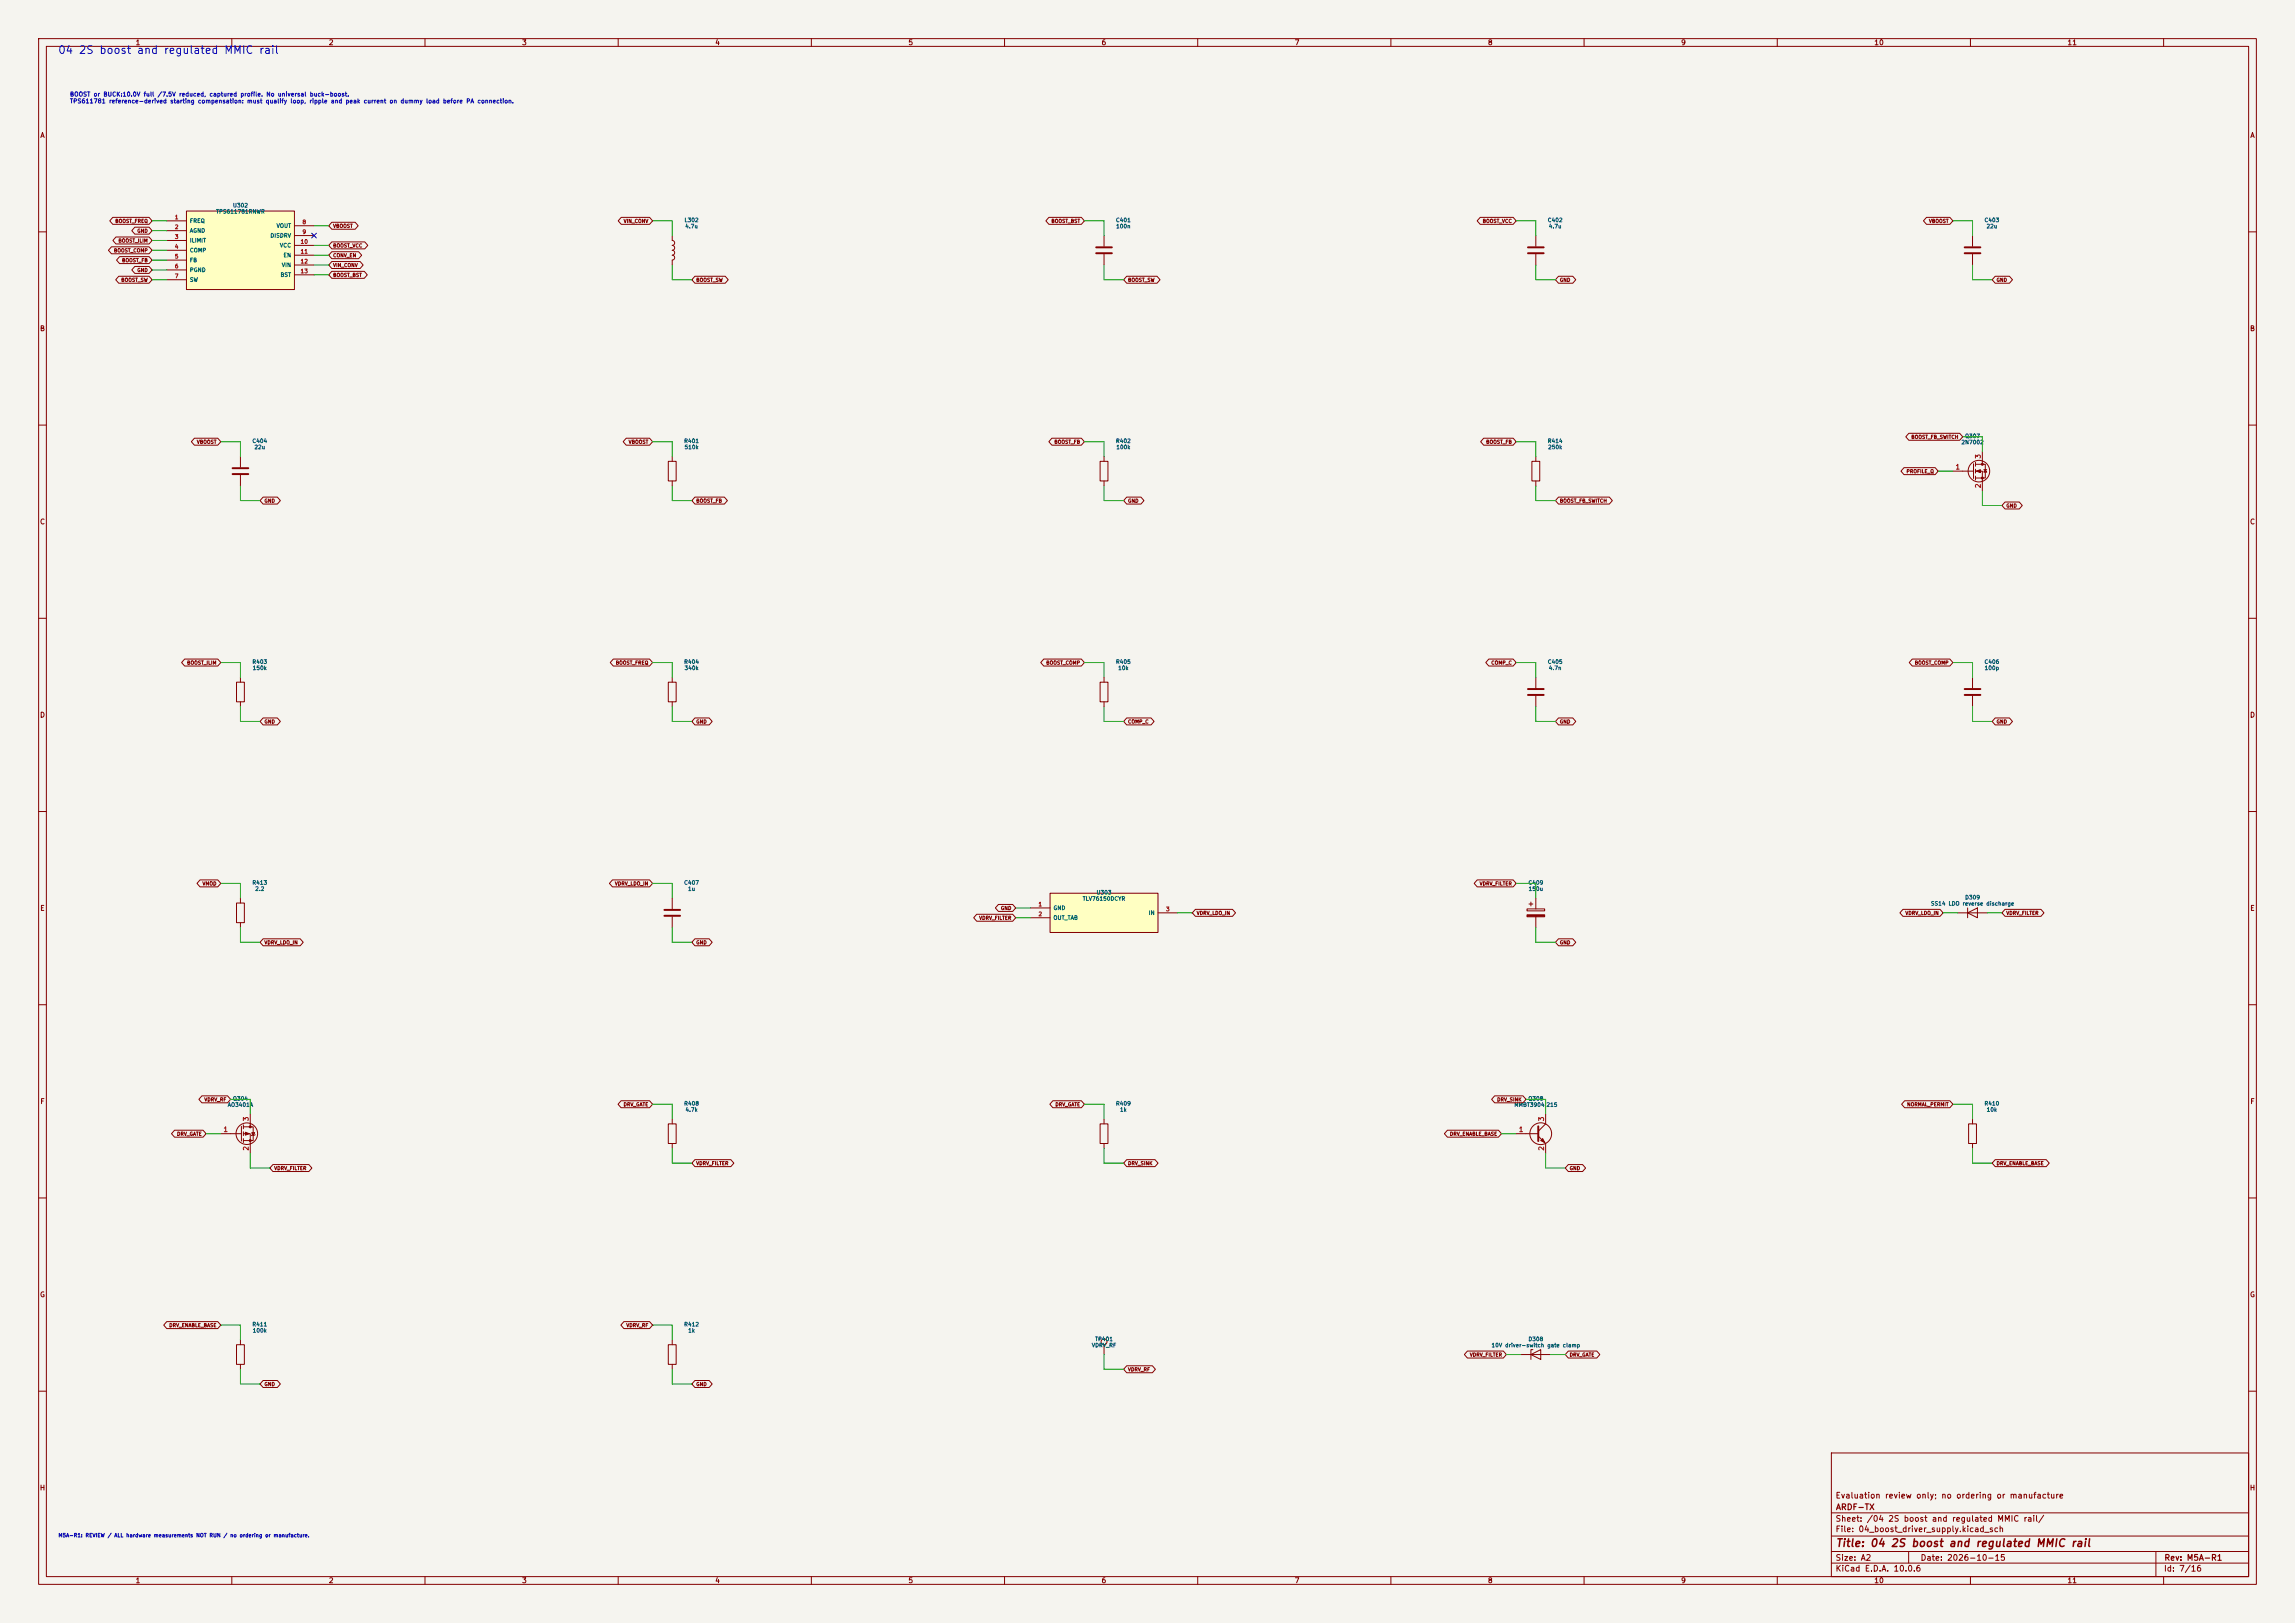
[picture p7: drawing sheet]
<svg xmlns="http://www.w3.org/2000/svg" width="594mm" height="420mm" viewBox="0 0 594 420" stroke-linecap="round" stroke-linejoin="round" font-family="sans-serif">
<defs><g id="words">
<text font-size="2" fill="#0000c2" x="14.9" y="14.4">04 2S boost and regulated MMIC rail</text>
<text font-size="2" fill="#840000" x="475" y="400.8">Title: 04 2S boost and regulated MMIC rail</text>
<g font-size="1.5" fill="#840000">
<text x="475" y="388.1">Evaluation review only; no ordering or manufacture</text>
<text x="475" y="394.1">Sheet: /04 2S boost and regulated MMIC rail/</text>
<text x="475.1" y="391.1">ARDF-TX</text>
<text x="475" y="396.8">File: 04_boost_driver_supply.kicad_sch</text>
<text x="475" y="407">KiCad E.D.A. 10.0.6</text>
<text x="475" y="404.2">Size: A2</text>
<text x="497" y="404.2">Date: 2026-10-15</text>
<text x="560" y="407">Id: 7/16</text>
<text x="560.1" y="404.2">Rev: M5A-R1</text>
</g>
<g font-size="1.3" fill="#840000">
<text x="35" y="12">1</text>
<text x="85" y="12">2</text>
<text x="135" y="12">3</text>
<text x="185" y="12">4</text>
<text x="235" y="12">5</text>
<text x="285" y="12">6</text>
<text x="335" y="12">7</text>
<text x="385" y="12">8</text>
<text x="435" y="12">9</text>
<text x="485" y="12">10</text>
<text x="535" y="12">11</text>
<text x="10.3" y="36">A</text>
<text x="582.3" y="36">A</text>
<text x="10.2" y="86">B</text>
<text x="582.2" y="86">B</text>
<text x="10.2" y="136">C</text>
<text x="582.2" y="136">C</text>
<text x="10.2" y="186">D</text>
<text x="582.2" y="186">D</text>
<text x="10.3" y="236">E</text>
<text x="582.3" y="236">E</text>
<text x="10.3" y="286">F</text>
<text x="582.3" y="286">F</text>
<text x="10.2" y="336">G</text>
<text x="582.2" y="336">G</text>
<text x="10.2" y="386">H</text>
<text x="582.2" y="386">H</text>
<text x="35" y="410">1</text>
<text x="85" y="410">2</text>
<text x="135" y="410">3</text>
<text x="185" y="410">4</text>
<text x="235" y="410">5</text>
<text x="285" y="410">6</text>
<text x="335" y="410">7</text>
<text x="385" y="410">8</text>
<text x="435" y="410">9</text>
<text x="485" y="410">10</text>
<text x="535" y="410">11</text>
</g>
<g font-size="1.3" fill="#a90000">
<text x="512.9" y="118.8" transform="rotate(-90 512.9 118.8)">3</text>
<text x="506" y="121.8">1</text>
<text x="512.9" y="126.5" transform="rotate(-90 512.9 126.5)">2</text>
<text x="57.7" y="293.2">1</text>
<text x="64.6" y="290.3" transform="rotate(-90 64.6 290.3)">3</text>
<text x="393" y="293.2">1</text>
<text x="399.9" y="290.3" transform="rotate(-90 399.9 290.3)">3</text>
<text x="64.6" y="297.9" transform="rotate(-90 64.6 297.9)">2</text>
<text x="399.9" y="297.9" transform="rotate(-90 399.9 297.9)">2</text>
</g>
<g font-size="1.1" fill="#0000c2">
<text x="18" y="25.2">BOOST or BUCK:10.0V full /7.5V reduced, captured profile. No universal buck-boost.</text>
<text x="18" y="27">TPS611781 reference-derived starting compensation: must qualify loop, ripple and peak current on dummy load before PA connection.</text>
</g>
<g font-size="1" fill="#006464">
<text x="60.2" y="53.9">U302</text>
<text x="49" y="57.9">FREQ</text>
<text x="55.8" y="55.5">TPS611781RNWR</text>
<text x="71.5" y="59.2">VOUT</text>
<text x="177.1" y="57.7">L302</text>
<text x="177.2" y="59.3">4.7u</text>
<text x="288.7" y="57.7">C401</text>
<text x="288.8" y="59.3">100n</text>
<text x="400.5" y="57.7">C402</text>
<text x="400.8" y="59.3">4.7u</text>
<text x="513.5" y="57.7">C403</text>
<text x="514" y="59.3">22u</text>
<text x="49" y="60.5">AGND</text>
<text x="49" y="63">ILIMIT</text>
<text x="49" y="65.5">COMP</text>
<text x="69.9" y="61.7">DISDRV</text>
<text x="72.3" y="64.3">VCC</text>
<text x="49" y="68.1">FB</text>
<text x="49" y="70.6">PGND</text>
<text x="72.5" y="71.9">BST</text>
<text x="72.8" y="69.3">VIN</text>
<text x="73.3" y="66.8">EN</text>
<text x="49" y="73.2">SW</text>
<text x="508.5" y="113.6">Q307</text>
<text x="65.2" y="114.9">C404</text>
<text x="65.7" y="116.5">22u</text>
<text x="177" y="114.9">R401</text>
<text x="177.1" y="116.5">510k</text>
<text x="288.7" y="114.9">R402</text>
<text x="288.8" y="116.5">100k</text>
<text x="400.5" y="114.9">R414</text>
<text x="400.6" y="116.5">250k</text>
<text x="507.5" y="115.2">2N7002</text>
<text x="65.2" y="172">R403</text>
<text x="65.3" y="173.6">150k</text>
<text x="177" y="172">R404</text>
<text x="177.1" y="173.6">340k</text>
<text x="288.7" y="172">R405</text>
<text x="289.3" y="173.6">10k</text>
<text x="400.5" y="172">C405</text>
<text x="400.8" y="173.6">4.7n</text>
<text x="513.5" y="172">C406</text>
<text x="513.6" y="173.6">100p</text>
<text x="65.2" y="229.2">R413</text>
<text x="65.9" y="230.8">2.2</text>
<text x="177" y="229.2">C407</text>
<text x="178" y="230.8">1u</text>
<text x="280.1" y="233.3">TLV76150DCYR</text>
<text x="283.7" y="231.7">U303</text>
<text x="395.5" y="229.2">C409</text>
<text x="395.5" y="230.8">150u</text>
<text x="508.5" y="233">D309</text>
<text x="272.5" y="235.7">GND</text>
<text x="272.5" y="238.3">OUT_TAB</text>
<text x="297.2" y="237">IN</text>
<text x="499.7" y="234.6">SS14 LDO reverse discharge</text>
<text x="58.8" y="286.6">AO3401A</text>
<text x="60.2" y="285">Q304</text>
<text x="177" y="286.3">R408</text>
<text x="177.3" y="287.9">4.7k</text>
<text x="288.7" y="286.3">R409</text>
<text x="289.8" y="287.9">1k</text>
<text x="391.8" y="286.6">MMBT3904,215</text>
<text x="395.5" y="285">Q308</text>
<text x="513.5" y="286.3">R410</text>
<text x="514.1" y="287.9">10k</text>
<text x="65.2" y="343.5">R411</text>
<text x="65.3" y="345.1">100k</text>
<text x="177" y="343.5">R412</text>
<text x="178" y="345.1">1k</text>
<text x="283.3" y="347.3">TP401</text>
<text x="395.5" y="347.3">D308</text>
<text x="282.5" y="348.9">VDRV_RF</text>
<text x="385.9" y="348.9">10V driver-switch gate clamp</text>
</g>
<g font-size="1" fill="#a90000">
<text x="45.1" y="57">1</text>
<text x="45.1" y="59.5">2</text>
<text x="78.2" y="58.2">8</text>
<text x="45.1" y="62">3</text>
<text x="45.1" y="64.6">4</text>
<text x="77.7" y="63.3">10</text>
<text x="77.7" y="65.9">11</text>
<text x="78.2" y="60.8">9</text>
<text x="45.1" y="67.1">5</text>
<text x="45.1" y="69.7">6</text>
<text x="77.7" y="68.4">12</text>
<text x="77.7" y="70.9">13</text>
<text x="45.1" y="72.2">7</text>
<text x="268.7" y="234.8">1</text>
<text x="268.7" y="237.3">2</text>
<text x="301.7" y="236">3</text>
</g>
<text font-size="1" fill="#0000c2" x="15" y="398">M5A-R1: REVIEW / ALL hardware measurements NOT RUN / no ordering or manufacture.</text>
<g font-size=".9" fill="#840000">
<text x="29.7" y="57.9">BOOST_FREQ</text>
<text x="86.1" y="59.2">VBOOST</text>
<text x="161.3" y="57.9">VIN_CONV</text>
<text x="272" y="57.9">BOOST_BST</text>
<text x="383.6" y="57.9">BOOST_VCC</text>
<text x="499.2" y="57.9">VBOOST</text>
<text x="29.4" y="65.5">BOOST_COMP</text>
<text x="30.5" y="63">BOOST_ILIM</text>
<text x="35.4" y="60.4">GND</text>
<text x="86.1" y="64.2">BOOST_VCC</text>
<text x="31.5" y="68.1">BOOST_FB</text>
<text x="35.4" y="70.6">GND</text>
<text x="86.1" y="71.9">BOOST_BST</text>
<text x="86.1" y="69.3">VIN_CONV</text>
<text x="86.1" y="66.8">CONV_EN</text>
<text x="31.3" y="73.1">BOOST_SW</text>
<text x="180.1" y="73.1">BOOST_SW</text>
<text x="291.9" y="73.1">BOOST_SW</text>
<text x="403.6" y="73.1">GND</text>
<text x="516.6" y="73.1">GND</text>
<text x="494.6" y="113.8">BOOST_FB_SWITCH</text>
<text x="50.8" y="115">VBOOST</text>
<text x="162.6" y="115">VBOOST</text>
<text x="272.8" y="115">BOOST_FB</text>
<text x="384.5" y="115">BOOST_FB</text>
<text x="493.3" y="122.7">PROFILE_Q</text>
<text x="68.3" y="130.3">GND</text>
<text x="180.1" y="130.3">BOOST_FB</text>
<text x="291.9" y="130.3">GND</text>
<text x="403.6" y="130.3">BOOST_FB_SWITCH</text>
<text x="519.2" y="131.6">GND</text>
<text x="48.3" y="172.2">BOOST_ILIM</text>
<text x="159.3" y="172.2">BOOST_FREQ</text>
<text x="270.7" y="172.2">BOOST_COMP</text>
<text x="385.9" y="172.2">COMP_C</text>
<text x="495.5" y="172.2">BOOST_COMP</text>
<text x="68.3" y="187.4">GND</text>
<text x="180.1" y="187.4">GND</text>
<text x="291.9" y="187.4">COMP_C</text>
<text x="403.6" y="187.4">GND</text>
<text x="516.6" y="187.4">GND</text>
<text x="52.3" y="229.3">VMOD</text>
<text x="159.1" y="229.3">VDRV_LDO_IN</text>
<text x="382.9" y="229.3">VDRV_FILTER</text>
<text x="253.3" y="238.2">VDRV_FILTER</text>
<text x="258.9" y="235.7">GND</text>
<text x="309.6" y="237">VDRV_LDO_IN</text>
<text x="493.1" y="237">VDRV_LDO_IN</text>
<text x="519.2" y="237">VDRV_FILTER</text>
<text x="68.3" y="244.6">VDRV_LDO_IN</text>
<text x="180.1" y="244.6">GND</text>
<text x="403.6" y="244.6">GND</text>
<text x="52.8" y="285.2">VDRV_RF</text>
<text x="161.3" y="286.5">DRV_GATE</text>
<text x="273" y="286.5">DRV_GATE</text>
<text x="387.4" y="285.2">DRV_SINK</text>
<text x="493.5" y="286.5">NORMAL_PERMIT</text>
<text x="45.7" y="294.1">DRV_GATE</text>
<text x="375.2" y="294.1">DRV_ENABLE_BASE</text>
<text x="70.9" y="303">VDRV_FILTER</text>
<text x="180.1" y="301.7">VDRV_FILTER</text>
<text x="291.9" y="301.7">DRV_SINK</text>
<text x="406.2" y="303">GND</text>
<text x="516.6" y="301.7">DRV_ENABLE_BASE</text>
<text x="43.7" y="343.6">DRV_ENABLE_BASE</text>
<text x="162" y="343.6">VDRV_RF</text>
<text x="380.3" y="351.3">VDRV_FILTER</text>
<text x="406.2" y="351.3">DRV_GATE</text>
<text x="68.3" y="358.9">GND</text>
<text x="180.1" y="358.9">GND</text>
<text x="291.9" y="355.1">VDRV_RF</text>
</g>
</g></defs>
<path d="M0 0h594v420h-594z" fill="#f5f4ef" stroke="#f5f4ef" stroke-width=".26"/>
<g fill="none" stroke="#840000" stroke-width=".26">
<path d="M10 10h574v400h-574zM12 12h570v396h-570zM60 10v2M110 10v2M160 10v2M210 10v2M260 10v2M310 10v2M360 10v2M410 10v2M460 10v2M510 10v2"/>
<path d="M560 10v2M10 60h2M174 61v1.2l.4 .2 .2 .5-.2 .4-.4 .2 .6 .5-.1 .5-.5 .3 .5 .2 .1 .5-.2 .4-.4 .1M174 66l.4 .2 .2 .5-.2 .4-.4 .2v1.3M397.5 61v2.8M397.5 65.8v2.8M582 60h2M10 110h2M396.5 119.4h2v5.1h-2zM397.5 118.1v1.3M511.3 119.6v1.1M513.1 116.8v3.3"/>
<path d="M582 110h2M397.5 124.5v1.2M505.5 121.9h5.3M510.8 120v3.8M511.3 120.1h2.5v3.6h-2.5M511.3 121.9h1.8v5.1M511.3 121.4v1M511.3 123.2v1M513.5 121.5h.7M513.8 121.5l.4 .7h-.7zM10 160h2M284.7 176.5h2.1v5.1h-2.1z"/>
<path d="M285.7 175.3v1.2M397.5 175.3v2.8M582 160h2M285.7 181.6v1.3M397.5 180.1v2.8M10 210h2M582 210h2M395.2 235.2h4.6v.5h-4.6zM395.7 233.9h1M396.2 233.4v1M397.5 232.4v2.8M397.5 237.2v2.8"/>
<path d="M10 260h2M582 260h2M10 310h2M582 310h2M61.2 348h2v5.1h-2zM62.2 346.7v1.3M62.2 353.1v1.2M285.7 348v2.5M10 360h2M474 376h108v32h-108zM582 360h2M474 397.5h108"/>
<path d="M474 391.5h108M60 408v2M110 408v2M160 408v2M210 408v2M260 408v2M310 408v2M360 408v2M410 408v2M460 408v2M474 404.5h108M474 401.5h108"/>
<path d="M494 401.5v3M510 408v2M558 401.5v6.5M560 408v2"/>
<circle cx="512.2" cy="121.9" r="2.79"/>
<circle cx="285.8" cy="347.2" r=".76"/>
</g>
<g fill="#840000" stroke="#840000" stroke-width=".26">
<path d="M395.2 236.7h4.6v.5h-4.6z"/>
<path d="M511.6 121.9l1-.4v.8z"/>
<circle cx="513.1" cy="120.1" r=".25"/>
<circle cx="513.1" cy="123.7" r=".25"/>
</g>
<path d="M395.5 64h4M395.5 65.5h4M395.5 178.3h4M395.5 179.8h4" fill="none" stroke="#840000" stroke-width=".51"/>
<path d="M48.3 54.6h27.9v20.3h-27.9z" fill="#ffffc2"/>
<g fill="none" stroke="#840000" stroke-width=".26">
<path d="M43.2 57.2h5.1M43.2 59.7h5.1M48.3 54.6h27.9v20.3h-27.9zM76.2 58.4h5.1M43.2 62.2h5.1M43.2 64.8h5.1M43.2 67.3h5.1M43.2 69.9h5.1M43.2 72.4h5.1M76.2 61h5.1M76.2 63.5h5.1M76.2 66h5.1"/>
<path d="M76.2 68.6h5.1M76.2 71.1h5.1M173 176.5h2v5.1h-2zM174 175.3v1.2M510.5 175.3v2.8M174 181.6v1.3M510.5 180.1v2.8M173 290.8h2v5.1h-2zM174 289.6v1.2M174 295.9v1.3"/>
</g>
<path d="M508.5 178.3h4.1M508.5 179.8h4.1" fill="none" stroke="#840000" stroke-width=".51"/>
<path d="M271.8 231.1h27.9v10.2h-27.9z" fill="#ffffc2"/>
<g fill="none" stroke="#840000" stroke-width=".26">
<path d="M29.2 56.2h9.4l.8 1-.8 .9h-9.4l-.8-.9zM34.9 58.8h3.7l.8 .9-.8 .9h-3.7l-.8-.9zM85.9 57.5h6l.8 .9-.8 .9h-6l-.8-.9zM160.8 56.2h7.3l.8 1-.8 .9h-7.3l-.8-.9zM271.5 56.2h8.4l.8 1-.8 .9h-8.4l-.8-.9zM383.1 56.2h8.5l.8 1-.8 .9h-8.5l-.8-.9zM498.6 56.2h6.1l.8 1-.8 .9h-6.1l-.8-.9zM28.9 63.9h9.7l.8 .9-.8 .9h-9.7l-.8-.9zM30 61.3h8.6l.8 .9-.8 .9h-8.6l-.8-.9zM30.7 71.5h7.9l.8 .9-.8 .9h-7.9l-.8-.9zM31 66.4h7.6l.8 .9-.8 .9h-7.6l-.8-.9zM34.9 68.9h3.7l.8 1-.8 .9h-3.7l-.8-.9z"/>
<path d="M85.9 70.2h8.4l.8 .9-.8 .9h-8.4l-.8-.9zM85.9 67.7h7.3l.8 .9-.8 .9h-7.3l-.8-.9zM85.9 65.1h6.9l.8 .9-.8 .9h-6.9l-.8-.9zM85.9 62.6h8.5l.8 .9-.8 .9h-8.5l-.8-.9zM179.9 71.5h7.8l.8 .9-.8 .9h-7.8l-.8-.9zM285.7 61v2.8M285.7 65.8v2.8M291.6 71.5h7.9l.8 .9-.8 .9h-7.9l-.8-.9zM403.4 71.5h3.7l.8 .9-.8 .9h-3.7l-.8-.9zM510.5 61v2.8M510.5 65.8v2.8M516.4 71.5h3.7l.8 .9-.8 .9h-3.7l-.8-.9z"/>
<path d="M50.3 113.4h6.1l.7 .9-.7 .9h-6.1l-.8-.9zM62.2 118.1v2.8M162.1 113.4h6l.8 .9-.8 .9h-6l-.8-.9zM173 119.4h2v5.1h-2zM174 118.1v1.3M272.3 113.4h7.6l.8 .9-.8 .9h-7.6l-.8-.9zM284.7 119.4h2.1v5.1h-2.1zM285.7 118.1v1.3M384 113.4h7.6l.8 .9-.8 .9h-7.6l-.8-.9zM494.1 112.1h13.1l.8 .9-.8 .9h-13.1l-.8-.9zM62.2 122.9v2.8M68.1 128.6h3.7l.8 .9-.8 .9h-3.7l-.8-.9z"/>
<path d="M174 124.5v1.2M179.9 128.6h7.6l.8 .9-.8 .9h-7.6l-.8-.9zM285.7 124.5v1.2M291.6 128.6h3.7l.8 .9-.8 .9h-3.7l-.8-.9zM403.4 128.6h13.1l.8 .9-.8 .9h-13.1l-.8-.9zM492.8 121h8.1l.7 .9-.7 .9h-8.1l-.8-.9zM518.9 129.9h3.7l.8 .9-.8 .9h-3.7l-.7-.9zM47.8 170.5h8.6l.7 1-.7 .9h-8.6l-.8-.9zM61.2 176.5h2v5.1h-2zM62.2 175.3v1.2M158.7 170.5h9.4l.8 1-.8 .9h-9.4l-.8-.9zM270.2 170.5h9.7l.8 1-.8 .9h-9.7l-.8-.9z"/>
<path d="M385.3 170.5h6.3l.8 1-.8 .9h-6.3l-.7-.9zM494.9 170.5h9.8l.8 1-.8 .9h-9.8l-.7-.9zM62.2 181.6v1.3M68.1 185.8h3.7l.8 .9-.8 .9h-3.7l-.8-.9zM179.9 185.8h3.6l.8 .9-.8 .9h-3.6l-.8-.9zM291.6 185.8h6.3l.8 .9-.8 .9h-6.3l-.8-.9zM403.4 185.8h3.7l.8 .9-.8 .9h-3.7l-.8-.9zM516.4 185.8h3.7l.8 .9-.8 .9h-3.7l-.8-.9zM51.8 227.7h4.6l.7 .9-.7 .9h-4.6l-.8-.9zM61.2 233.7h2v5.1h-2zM62.2 232.4v1.3M62.2 238.8v1.2"/>
<path d="M158.5 227.7h9.6l.8 .9-.8 .9h-9.6l-.8-.9zM174 232.4v2.8M174 237.2v2.8M252.8 236.6h9.3l.8 .9-.8 .9h-9.3l-.8-.9zM258.4 234h3.7l.8 1-.8 .9h-3.7l-.8-.9zM266.7 235h5.1M266.7 237.5h5.1M271.8 231.1h27.9v10.2h-27.9zM299.7 236.2h5.1M309.4 235.3h9.6l.8 .9-.8 .9h-9.6l-.8-.9zM382.3 227.7h9.3l.8 .9-.8 .9h-9.3l-.7-.9zM492.5 235.3h9.6l.8 .9-.8 .9h-9.6l-.8-.9z"/>
<path d="M506.7 236.2h7.6M509.3 236.2l2.5-1.2v2.5zM509.3 235v2.5M518.9 235.3h9.3l.8 .9-.8 .9h-9.3l-.7-.9zM68.1 242.9h9.6l.8 .9-.8 .9h-9.6l-.8-.9zM179.9 242.9h3.6l.8 .9-.8 .9h-3.6l-.8-.9zM403.4 242.9h3.7l.8 .9-.8 .9h-3.7l-.8-.9zM45.2 292.5h7.4l.7 .9-.7 .9h-7.4l-.8-.9zM52.3 283.6h6.6l.8 .9-.8 .9h-6.6l-.8-.9zM57.1 293.4h5.4M62.5 291.5v3.8M63 291.6h2.5v3.5h-2.5"/>
<path d="M63 293.4h1.8v5.1M63 291.1v1M63 292.9v1M63 294.6v1.1M64.8 288.3v3.3M65.2 293.1h.7l-.4 .7zM66 293.6l-1 .3M160.7 284.8h7.4l.8 1-.8 .9h-7.4l-.7-.9zM272.5 284.8h7.4l.8 1-.8 .9h-7.4l-.8-.9zM284.7 290.8h2.1v5.1h-2.1zM285.7 289.6v1.2M285.7 295.9v1.3"/>
<path d="M374.6 292.5h13.2l.8 .9-.8 .9h-13.2l-.8-.9zM386.9 283.6h7.3l.8 .9-.8 .9h-7.3l-.8-.9zM392.4 293.4h5.7M398.1 294l1.9 1.9v2.6M400 288.3v2.5l-1.9 1.9M493 284.8h11.7l.8 1-.8 .9h-11.7l-.8-.9zM509.5 290.8h2.1v5.1h-2.1zM510.5 289.6v1.2M510.5 295.9v1.3M70.6 301.4h9.3l.8 .9-.8 .9h-9.3l-.8-.9zM179.9 300.1h9.3l.7 .9-.7 .9h-9.3l-.8-.9zM291.6 300.1h7.3l.8 .9-.8 .9h-7.3l-.8-.9z"/>
<path d="M405.9 301.4h3.7l.8 .9-.8 .9h-3.7l-.8-.9zM516.4 300.1h13.2l.8 .9-.8 .9h-13.2l-.8-.9zM43.2 342h13.2l.7 .9-.7 .9h-13.2l-.8-.9zM68.1 357.2h3.7l.8 .9-.8 .9h-3.7l-.8-.9zM161.5 342h6.6l.8 .9-.8 .9h-6.6l-.8-.9zM173 348h2v5.1h-2zM174 346.7v1.3M174 353.1v1.2M179.9 357.2h3.6l.8 .9-.8 .9h-3.6l-.8-.9zM291.6 353.4h6.7l.8 .9-.8 .9h-6.7l-.8-.9zM379.8 349.6h9.3l.8 .9-.8 .9h-9.3l-.8-.9zM393.7 350.5h7.6"/>
<path d="M396.2 350.5l2.6-1.2v2.5zM396.7 349.3h-.5v2.5M405.9 349.6h7.4l.8 .9-.8 .9h-7.4l-.8-.9z"/>
<circle cx="63.9" cy="293.4" r="2.79"/>
<circle cx="398.8" cy="293.4" r="2.82"/>
</g>
<path d="M283.7 64h4.1M283.7 65.5h4.1M508.5 64h4.1M508.5 65.5h4.1M60.2 121.2h4.1M60.2 122.7h4.1M172 235.5h4M172 237h4M398.1 291.5v3.8" fill="none" stroke="#840000" stroke-width=".51"/>
<g fill="#840000" stroke="#840000" stroke-width=".26">
<path d="M398.8 295.1l.5-.5 .5 1.1z"/>
<path d="M63.5 293l1 .4-1 .4z"/>
<circle cx="64.8" cy="291.6" r=".25"/>
<circle cx="64.8" cy="295.1" r=".25"/>
</g>
<g fill="none" stroke="#009600" stroke-width=".26">
<path d="M39.4 57.2h3.8M39.4 59.7h3.8M81.3 58.4h3.8M168.9 57.2h5.1v3.8M280.7 57.2h5v3.8M392.4 57.2h5.1v3.8M505.5 57.2h5v3.8M39.4 72.4h3.8M39.4 69.9h3.8M39.4 62.2h3.8M39.4 64.8h3.8M39.4 67.3h3.8"/>
<path d="M81.3 66h3.8M81.3 63.5h3.8M81.3 68.6h3.8M81.3 71.1h3.8M174 68.6v3.8h5.1M285.7 68.6v3.8h5.1M397.5 68.6v3.8h5.1M510.5 68.6v3.8h5.1M57.1 114.3h5.1v3.8M168.9 114.3h5.1v3.8M280.7 114.3h5v3.8M392.4 114.3h5.1v3.8"/>
<path d="M508 113h5.1v3.8M62.2 125.7v3.8h5.1M174 125.7v3.8h5.1M285.7 125.7v3.8h5.1M397.5 125.7v3.8h5.1M501.6 121.9h3.9M513.1 127v3.8h5.1M57.1 171.5h5.1v3.8M168.9 171.5h5.1v3.8M280.7 171.5h5v3.8M392.4 171.5h5.1v3.8M505.5 171.5h5v3.8"/>
<path d="M62.2 182.9v3.8h5.1M174 182.9v3.8h5.1M285.7 182.9v3.8h5.1M397.5 182.9v3.8h5.1M510.5 182.9v3.8h5.1M57.1 228.6h5.1v3.8M168.9 228.6h5.1v3.8M262.9 237.5h3.8M262.9 235h3.8M304.8 236.2h3.8M392.4 228.6h5.1v3.8M502.9 236.2h3.8"/>
<path d="M514.3 236.2h3.9M62.2 240v3.8h5.1M174 240v3.8h5.1M397.5 240v3.8h5.1M53.3 293.4h3.8M59.7 284.5h5.1v3.8M64.8 298.5v3.8h5M168.9 285.8h5.1v3.8M174 297.2v3.8h5.1M280.7 285.8h5v3.8M285.7 297.2v3.8h5.1M388.6 293.4h3.8"/>
<path d="M395 284.5h5v3.8M400 298.5v3.8h5.1M505.5 285.8h5v3.8M510.5 297.2v3.8h5.1M57.1 342.9h5.1v3.8M62.2 354.3v3.8h5.1M168.9 342.9h5.1v3.8M174 354.3v3.8h5.1M285.7 350.5v3.8h5.1M389.9 350.5h3.8M401.3 350.5h3.8"/>
</g>
<path d="M80.7 60.4l1.2 1.2M81.9 60.4l-1.2 1.2" fill="none" stroke="#000084" stroke-width=".26"/>
<use href="#words"/>
</svg>
